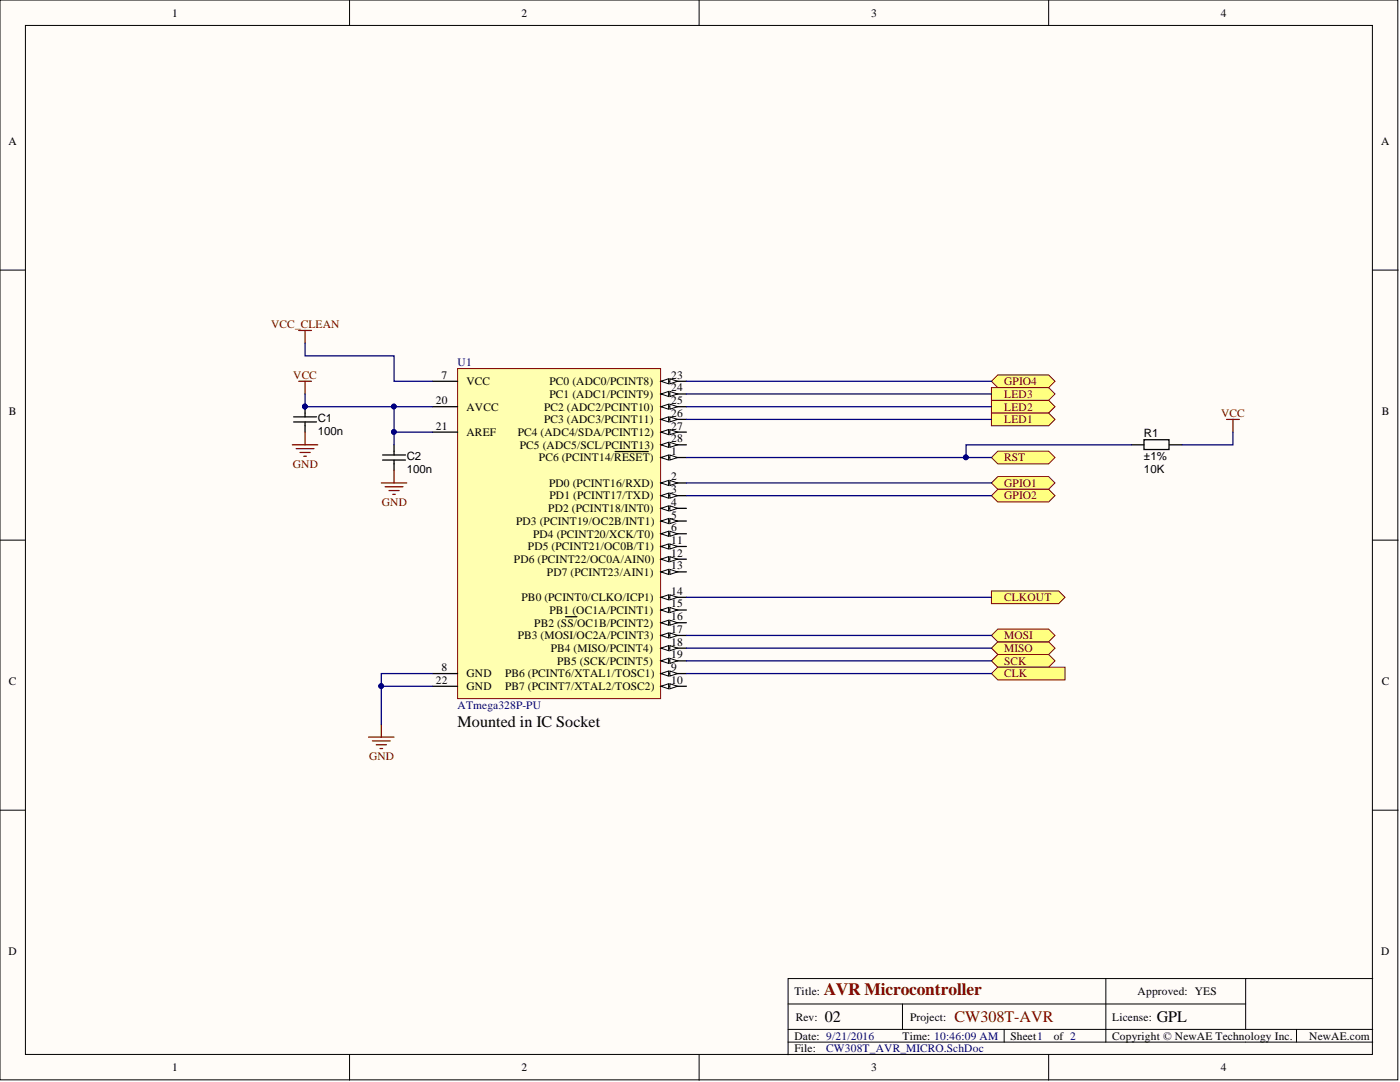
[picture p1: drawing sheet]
<svg xmlns="http://www.w3.org/2000/svg" width="279mm" height="216mm" viewBox="0 0 279 216" stroke-linecap="round" stroke-linejoin="round" font-family="sans-serif">
<defs><g id="words">
<text font-size="3.5" fill="#800000" x="164.4" y="198.6">AVR Microcontroller</text>
<g font-size="3.2">
<text x="91.3" y="145.1">Mounted in IC Socket</text>
<text x="164.6" y="204">02</text>
<text x="230.8" y="204">GPL</text>
</g>
<text font-size="3.2" fill="#800000" x="190.5" y="204">CW308T-AVR</text>
<g font-size="2.3">
<text x="34.3" y="3.3">1</text>
<text x="104.1" y="3.3">2</text>
<text x="173.9" y="3.3">3</text>
<text x="243.6" y="3.3">4</text>
<text x="1.7" y="29">A</text>
<text x="275.7" y="29">A</text>
<text x="88.1" y="75.6">7</text>
<text x="93.1" y="76.8">VCC</text>
<text x="109.7" y="76.8">PC0 (ADC0/PCINT8)</text>
<text x="133.9" y="75.6">23</text>
<text x="1.8" y="82.8">B</text>
<text x="87" y="80.6">20</text>
<text x="93.1" y="81.9">AVCC</text>
<text x="108.6" y="81.9">PC2 (ADC2/PCINT10)</text>
<text x="109.7" y="79.4">PC1 (ADC1/PCINT9)</text>
<text x="133.9" y="78.1">24</text>
<text x="133.9" y="80.6">25</text>
<text x="133.9" y="83.2">26</text>
<text x="275.7" y="82.8">B</text>
<text x="63.4" y="86.7">100n</text>
<text x="63.4" y="84.2">C1</text>
<text x="87" y="85.7">21</text>
<text x="93.1" y="87">AREF</text>
<text x="103.3" y="87">PC4 (ADC4/SDA/PCINT12)</text>
<text x="103.8" y="89.5">PC5 (ADC5/SCL/PCINT13)</text>
<text x="108.6" y="84.4">PC3 (ADC3/PCINT11)</text>
<text x="133.9" y="85.7">27</text>
<text x="133.9" y="88.3">28</text>
<text x="228.3" y="87.2">R1</text>
<text x="81.2" y="94.3">100n</text>
<text x="81.2" y="91.8">C2</text>
<text x="107.6" y="92.1">PC6 (PCINT14/RESET)</text>
<text x="133.9" y="90.8">1</text>
<text x="133.9" y="95.9">2</text>
<text x="228.3" y="91.8">±1%</text>
<text x="228.3" y="94.3">10K</text>
<text x="109.6" y="97.1">PD0 (PCINT16/RXD)</text>
<text x="109.7" y="99.7">PD1 (PCINT17/TXD)</text>
<text x="133.9" y="98.4">3</text>
<text x="133.9" y="100.9">4</text>
<text x="103" y="104.7">PD3 (PCINT19/OC2B/INT1)</text>
<text x="106.4" y="107.3">PD4 (PCINT20/XCK/T0)</text>
<text x="109.4" y="102.2">PD2 (PCINT18/INT0)</text>
<text x="133.9" y="103.5">5</text>
<text x="133.9" y="106">6</text>
<text x="102.6" y="112.3">PD6 (PCINT22/OC0A/AIN0)</text>
<text x="105.4" y="109.8">PD5 (PCINT21/OC0B/T1)</text>
<text x="133.9" y="108.5">11</text>
<text x="133.9" y="111.1">12</text>
<text x="133.9" y="113.6">13</text>
<text x="104.1" y="119.9">PB0 (PCINT0/CLKO/ICP1)</text>
<text x="109.2" y="114.9">PD7 (PCINT23/AIN1)</text>
<text x="133.9" y="118.7">14</text>
<text x="106.6" y="125">PB2 (SS/OC1B/PCINT2)</text>
<text x="109.7" y="122.5">PB1 (OC1A/PCINT1)</text>
<text x="133.9" y="121.2">15</text>
<text x="133.9" y="123.8">16</text>
<text x="103.3" y="127.6">PB3 (MOSI/OC2A/PCINT3)</text>
<text x="109.9" y="130.1">PB4 (MISO/PCINT4)</text>
<text x="133.9" y="126.3">17</text>
<text x="133.9" y="128.8">18</text>
<text x="133.9" y="131.4">19</text>
<text x="1.8" y="136.8">C</text>
<text x="87" y="136.4">22</text>
<text x="88.1" y="133.9">8</text>
<text x="93.1" y="135.2">GND</text>
<text x="93.1" y="137.7">GND</text>
<text x="100.8" y="135.2">PB6 (PCINT6/XTAL1/TOSC1)</text>
<text x="100.8" y="137.7">PB7 (PCINT7/XTAL2/TOSC2)</text>
<text x="111.2" y="132.6">PB5 (SCK/PCINT5)</text>
<text x="133.9" y="133.9">9</text>
<text x="133.9" y="136.4">10</text>
<text x="275.7" y="136.8">C</text>
<text x="1.7" y="190.6">D</text>
<text x="275.7" y="190.6">D</text>
<text x="158.5" y="198.6">Title:</text>
<text x="158.8" y="203.6">Rev:</text>
<text x="181.6" y="203.6">Project:</text>
<text x="222" y="203.6">License:</text>
<text x="227" y="198.6">Approved: YES</text>
<text x="158.5" y="207.4">Date: 9/21/2016</text>
<text x="158.5" y="210">File:</text>
<text x="180.1" y="207.4">Time: 10:46:09 AM</text>
<text x="201.7" y="207.4">Sheet1</text>
<text x="210.3" y="207.4">of 2</text>
<text x="222" y="207.4">Copyright © NewAE Technology Inc.</text>
<text x="261.3" y="207.4">NewAE.com</text>
<text x="34.3" y="213.8">1</text>
<text x="104.1" y="213.8">2</text>
<text x="173.9" y="213.8">3</text>
<text x="243.6" y="213.8">4</text>
</g>
<g font-size="2.3" fill="#800000">
<text x="54.1" y="65.4">VCC_CLEAN</text>
<text x="58.5" y="75.6">VCC</text>
<text x="200.4" y="76.8">GPIO4</text>
<text x="200.4" y="81.9">LED2</text>
<text x="200.4" y="79.4">LED3</text>
<text x="243.7" y="83.2">VCC</text>
<text x="200.4" y="84.4">LED1</text>
<text x="58.4" y="93.3">GND</text>
<text x="200.4" y="92.1">RST</text>
<text x="76.2" y="100.9">GND</text>
<text x="200.4" y="97.1">GPIO1</text>
<text x="200.4" y="99.7">GPIO2</text>
<text x="200.4" y="119.9">CLKOUT</text>
<text x="200.4" y="130.1">MISO</text>
<text x="200.4" y="127.6">MOSI</text>
<text x="200.4" y="132.6">SCK</text>
<text x="200.4" y="135.2">CLK</text>
<text x="73.6" y="151.6">GND</text>
</g>
<g font-size="2.3" fill="#000080">
<text x="91.3" y="73">U1</text>
<text x="91.3" y="141.5">ATmega328P-PU</text>
<text x="164.9" y="210">CW308T_AVR_MICRO.SchDoc</text>
</g>
</g></defs>
<g fill="#fffcf8" stroke="#000" stroke-width=".2">
<path d="M0 0h279v215.5h-279z"/>
<path d="M5.1 5.1h268.8v205.3h-268.8z"/>
</g>
<g fill="none" stroke="#000" stroke-width=".2">
<path d="M69.8 0v5.1M139.5 0v5.1M209.3 0v5.1M0 53.9h5.1M274 53.9h5M0 107.8h5.1M274 107.8h5M0 161.7h5.1M274 161.7h5M220.7 195.3v12.6M248.6 195.3h-91.3v15.2M274 195.3h-25.4v10.1"/>
<path d="M69.8 210.5v5M139.5 210.5v5M157.3 200.3h91.3M157.3 207.9h116.7M157.3 205.4h116.7M180.1 200.3v5.1M200.4 205.4v2.5M209.3 210.5v5M258.7 205.4v2.5"/>
</g>
<path d="M59.6 76.1h2.6M59.6 65.9h2.6M60.9 65.9v2.6M60.9 76.1v2.5M73.6 147.1h5M74.3 147.8h3.6M75.1 148.6h2M75.8 149.4h.6M76.1 144.5v2.6" fill="none" stroke="#800000" stroke-width=".25"/>
<g fill="#ffff80" stroke="#800000" stroke-width=".2">
<path d="M197.9 76.1l1.2-1.3h10.2l1.2 1.3-1.2 1.2h-10.2z" fill-rule="evenodd"/>
<path d="M197.9 96.4l1.2-1.3h10.2l1.2 1.3-1.2 1.2h-10.2z" fill-rule="evenodd"/>
<path d="M197.9 98.9l1.2-1.3h10.2l1.2 1.3-1.2 1.3h-10.2z" fill-rule="evenodd"/>
<path d="M197.9 79.9h11.4l1.2 1.3-1.2 1.2h-11.4z" fill-rule="evenodd"/>
<path d="M197.9 77.3h11.4l1.2 1.3-1.2 1.3h-11.4z" fill-rule="evenodd"/>
<path d="M197.9 82.4h11.4l1.2 1.3-1.2 1.3h-11.4z" fill-rule="evenodd"/>
</g>
<path d="M225.8 88.8h2.5M228.3 87.7h5v2h-5zM233.4 88.8h2.5" fill="none" stroke="#000" stroke-width=".25"/>
<path d="M244.8 83.7h2.5M246.1 83.7v2.5" fill="none" stroke="#800000" stroke-width=".25"/>
<g fill="#ffff80" stroke="#800000" stroke-width=".2">
<path d="M197.9 91.3l1.2-1.3h10.2l1.2 1.3-1.2 1.3h-10.2z" fill-rule="evenodd"/>
<path d="M197.9 117.9h13.4l1.3 1.3-1.3 1.3h-13.4z" fill-rule="evenodd"/>
</g>
<path d="M58.6 84.2h4.6M58.6 83.2h4.6M60.9 81.2v2M60.9 84.2v2" fill="none" stroke="#000" stroke-width=".25"/>
<circle cx="60.8" cy="81.1" r=".47" fill="#000080" stroke="#000080" stroke-width=".2"/>
<path d="M58.3 88.8h5.1M59.1 89.5h3.6M59.9 90.3h2M60.6 91h.5M60.9 86.2v2.6" fill="none" stroke="#800000" stroke-width=".25"/>
<path d="M91.3 73.5h40.5v65.9h-40.5z" fill="#ffffb0" stroke="#800000" stroke-width=".2"/>
<path d="M131.9 91.3h5.1" fill="none" stroke="#000" stroke-width=".25"/>
<path d="M131.9 91.3l1.5-.5v1z" fill="#fffcf8"/>
<path d="M131.9 91.3l1.5-.5v1z" fill="none" stroke="#000" stroke-width=".2"/>
<path d="M133.7 90.8l1.5 .5-1.5 .5z" fill="#fffcf8"/>
<path d="M133.7 90.8l1.5 .5-1.5 .5z" fill="none" stroke="#000" stroke-width=".2"/>
<path d="M122.8 90.1h2.7M125.5 90.1h1.1M126.7 90.1h1.3M128.1 90.1h1.3M131.9 96.4h5.1" fill="none" stroke="#000" stroke-width=".25"/>
<path d="M131.9 96.4l1.5-.5v1z" fill="#fffcf8"/>
<path d="M131.9 96.4l1.5-.5v1z" fill="none" stroke="#000" stroke-width=".2"/>
<path d="M133.7 95.9l1.5 .5-1.5 .5z" fill="#fffcf8"/>
<path d="M133.7 95.9l1.5 .5-1.5 .5z" fill="none" stroke="#000" stroke-width=".2"/>
<path d="M131.9 98.9h5.1" fill="none" stroke="#000" stroke-width=".25"/>
<path d="M131.9 98.9l1.5-.5v1z" fill="#fffcf8"/>
<path d="M131.9 98.9l1.5-.5v1z" fill="none" stroke="#000" stroke-width=".2"/>
<path d="M133.7 98.4l1.5 .5-1.5 .5z" fill="#fffcf8"/>
<path d="M133.7 98.4l1.5 .5-1.5 .5z" fill="none" stroke="#000" stroke-width=".2"/>
<path d="M131.9 101.4h5.1" fill="none" stroke="#000" stroke-width=".25"/>
<path d="M131.9 101.4l1.5-.5v1z" fill="#fffcf8"/>
<path d="M131.9 101.4l1.5-.5v1z" fill="none" stroke="#000" stroke-width=".2"/>
<path d="M133.7 100.9l1.5 .5-1.5 .5z" fill="#fffcf8"/>
<path d="M133.7 100.9l1.5 .5-1.5 .5z" fill="none" stroke="#000" stroke-width=".2"/>
<path d="M131.9 104h5.1" fill="none" stroke="#000" stroke-width=".25"/>
<path d="M131.9 104l1.5-.5v1z" fill="#fffcf8"/>
<path d="M131.9 104l1.5-.5v1z" fill="none" stroke="#000" stroke-width=".2"/>
<path d="M133.7 103.5l1.5 .5-1.5 .5z" fill="#fffcf8"/>
<path d="M133.7 103.5l1.5 .5-1.5 .5z" fill="none" stroke="#000" stroke-width=".2"/>
<path d="M131.9 106.5h5.1" fill="none" stroke="#000" stroke-width=".25"/>
<path d="M131.9 106.5l1.5-.5v1z" fill="#fffcf8"/>
<path d="M131.9 106.5l1.5-.5v1z" fill="none" stroke="#000" stroke-width=".2"/>
<path d="M133.7 106l1.5 .5-1.5 .5z" fill="#fffcf8"/>
<path d="M133.7 106l1.5 .5-1.5 .5z" fill="none" stroke="#000" stroke-width=".2"/>
<path d="M86.2 76.1h5.1M86.2 134.4h5.1M131.9 134.4h5.1" fill="none" stroke="#000" stroke-width=".25"/>
<path d="M131.9 134.4l1.5-.5v1z" fill="#fffcf8"/>
<path d="M131.9 134.4l1.5-.5v1z" fill="none" stroke="#000" stroke-width=".2"/>
<path d="M133.7 133.9l1.5 .5-1.5 .5z" fill="#fffcf8"/>
<path d="M133.7 133.9l1.5 .5-1.5 .5z" fill="none" stroke="#000" stroke-width=".2"/>
<path d="M131.9 136.9h5.1" fill="none" stroke="#000" stroke-width=".25"/>
<path d="M131.9 136.9l1.5-.5v1z" fill="#fffcf8"/>
<path d="M131.9 136.9l1.5-.5v1z" fill="none" stroke="#000" stroke-width=".2"/>
<path d="M133.7 136.4l1.5 .5-1.5 .5z" fill="#fffcf8"/>
<path d="M133.7 136.4l1.5 .5-1.5 .5z" fill="none" stroke="#000" stroke-width=".2"/>
<path d="M131.9 109h5.1" fill="none" stroke="#000" stroke-width=".25"/>
<path d="M131.9 109l1.5-.5v1.1z" fill="#fffcf8"/>
<path d="M131.9 109l1.5-.5v1.1z" fill="none" stroke="#000" stroke-width=".2"/>
<path d="M133.7 108.5l1.5 .5-1.5 .6z" fill="#fffcf8"/>
<path d="M133.7 108.5l1.5 .5-1.5 .6z" fill="none" stroke="#000" stroke-width=".2"/>
<path d="M131.9 111.6h5.1" fill="none" stroke="#000" stroke-width=".25"/>
<path d="M131.9 111.6l1.5-.5v1z" fill="#fffcf8"/>
<path d="M131.9 111.6l1.5-.5v1z" fill="none" stroke="#000" stroke-width=".2"/>
<path d="M133.7 111.1l1.5 .5-1.5 .5z" fill="#fffcf8"/>
<path d="M133.7 111.1l1.5 .5-1.5 .5z" fill="none" stroke="#000" stroke-width=".2"/>
<path d="M131.9 114.1h5.1" fill="none" stroke="#000" stroke-width=".25"/>
<path d="M131.9 114.1l1.5-.5v1z" fill="#fffcf8"/>
<path d="M131.9 114.1l1.5-.5v1z" fill="none" stroke="#000" stroke-width=".2"/>
<path d="M133.7 113.6l1.5 .5-1.5 .5z" fill="#fffcf8"/>
<path d="M133.7 113.6l1.5 .5-1.5 .5z" fill="none" stroke="#000" stroke-width=".2"/>
<path d="M131.9 119.2h5.1" fill="none" stroke="#000" stroke-width=".25"/>
<path d="M131.9 119.2l1.5-.5v1z" fill="#fffcf8"/>
<path d="M131.9 119.2l1.5-.5v1z" fill="none" stroke="#000" stroke-width=".2"/>
<path d="M133.7 118.7l1.5 .5-1.5 .5z" fill="#fffcf8"/>
<path d="M133.7 118.7l1.5 .5-1.5 .5z" fill="none" stroke="#000" stroke-width=".2"/>
<path d="M131.9 121.7h5.1" fill="none" stroke="#000" stroke-width=".25"/>
<path d="M131.9 121.7l1.5-.5v1z" fill="#fffcf8"/>
<path d="M131.9 121.7l1.5-.5v1z" fill="none" stroke="#000" stroke-width=".2"/>
<path d="M133.7 121.2l1.5 .5-1.5 .5z" fill="#fffcf8"/>
<path d="M133.7 121.2l1.5 .5-1.5 .5z" fill="none" stroke="#000" stroke-width=".2"/>
<path d="M131.9 124.3h5.1" fill="none" stroke="#000" stroke-width=".25"/>
<path d="M131.9 124.3l1.5-.5v1z" fill="#fffcf8"/>
<path d="M131.9 124.3l1.5-.5v1z" fill="none" stroke="#000" stroke-width=".2"/>
<path d="M133.7 123.8l1.5 .5-1.5 .5z" fill="#fffcf8"/>
<path d="M133.7 123.8l1.5 .5-1.5 .5z" fill="none" stroke="#000" stroke-width=".2"/>
<path d="M112.9 123.1h1.1M114.1 123.1h1M131.9 126.8h5.1" fill="none" stroke="#000" stroke-width=".25"/>
<path d="M131.9 126.8l1.5-.5v1z" fill="#fffcf8"/>
<path d="M131.9 126.8l1.5-.5v1z" fill="none" stroke="#000" stroke-width=".2"/>
<path d="M133.7 126.3l1.5 .5-1.5 .5z" fill="#fffcf8"/>
<path d="M133.7 126.3l1.5 .5-1.5 .5z" fill="none" stroke="#000" stroke-width=".2"/>
<path d="M131.9 129.3h5.1" fill="none" stroke="#000" stroke-width=".25"/>
<path d="M131.9 129.3l1.5-.5v1z" fill="#fffcf8"/>
<path d="M131.9 129.3l1.5-.5v1z" fill="none" stroke="#000" stroke-width=".2"/>
<path d="M133.7 128.8l1.5 .5-1.5 .5z" fill="#fffcf8"/>
<path d="M133.7 128.8l1.5 .5-1.5 .5z" fill="none" stroke="#000" stroke-width=".2"/>
<path d="M131.9 131.9h5.1" fill="none" stroke="#000" stroke-width=".25"/>
<path d="M131.9 131.9l1.5-.5v1z" fill="#fffcf8"/>
<path d="M131.9 131.9l1.5-.5v1z" fill="none" stroke="#000" stroke-width=".2"/>
<path d="M133.7 131.4l1.5 .5-1.5 .5z" fill="#fffcf8"/>
<path d="M133.7 131.4l1.5 .5-1.5 .5z" fill="none" stroke="#000" stroke-width=".2"/>
<path d="M131.9 76.1h5.1M86.2 81.2h5.1M86.2 86.2h5.1M86.2 136.9h5.1" fill="none" stroke="#000" stroke-width=".25"/>
<path d="M131.9 76.1l1.5-.5v1z" fill="#fffcf8"/>
<path d="M131.9 76.1l1.5-.5v1z" fill="none" stroke="#000" stroke-width=".2"/>
<path d="M133.7 75.6l1.5 .5-1.5 .5z" fill="#fffcf8"/>
<path d="M133.7 75.6l1.5 .5-1.5 .5z" fill="none" stroke="#000" stroke-width=".2"/>
<path d="M131.9 78.6h5.1" fill="none" stroke="#000" stroke-width=".25"/>
<path d="M131.9 78.6l1.5-.5v1z" fill="#fffcf8"/>
<path d="M131.9 78.6l1.5-.5v1z" fill="none" stroke="#000" stroke-width=".2"/>
<path d="M133.7 78.1l1.5 .5-1.5 .5z" fill="#fffcf8"/>
<path d="M133.7 78.1l1.5 .5-1.5 .5z" fill="none" stroke="#000" stroke-width=".2"/>
<path d="M131.9 81.2h5.1" fill="none" stroke="#000" stroke-width=".25"/>
<path d="M131.9 81.2l1.5-.6v1.1z" fill="#fffcf8"/>
<path d="M131.9 81.2l1.5-.6v1.1z" fill="none" stroke="#000" stroke-width=".2"/>
<path d="M133.7 80.6l1.5 .6-1.5 .5z" fill="#fffcf8"/>
<path d="M133.7 80.6l1.5 .6-1.5 .5z" fill="none" stroke="#000" stroke-width=".2"/>
<path d="M131.9 83.7h5.1" fill="none" stroke="#000" stroke-width=".25"/>
<path d="M131.9 83.7l1.5-.5v1z" fill="#fffcf8"/>
<path d="M131.9 83.7l1.5-.5v1z" fill="none" stroke="#000" stroke-width=".2"/>
<path d="M133.7 83.2l1.5 .5-1.5 .5z" fill="#fffcf8"/>
<path d="M133.7 83.2l1.5 .5-1.5 .5z" fill="none" stroke="#000" stroke-width=".2"/>
<path d="M131.9 86.2h5.1" fill="none" stroke="#000" stroke-width=".25"/>
<path d="M131.9 86.2l1.5-.5v1z" fill="#fffcf8"/>
<path d="M131.9 86.2l1.5-.5v1z" fill="none" stroke="#000" stroke-width=".2"/>
<path d="M133.7 85.7l1.5 .5-1.5 .5z" fill="#fffcf8"/>
<path d="M133.7 85.7l1.5 .5-1.5 .5z" fill="none" stroke="#000" stroke-width=".2"/>
<path d="M131.9 88.8h5.1" fill="none" stroke="#000" stroke-width=".25"/>
<path d="M131.9 88.8l1.5-.5v1z" fill="#fffcf8"/>
<path d="M131.9 88.8l1.5-.5v1z" fill="none" stroke="#000" stroke-width=".2"/>
<path d="M133.7 88.3l1.5 .5-1.5 .5z" fill="#fffcf8"/>
<path d="M133.7 88.3l1.5 .5-1.5 .5z" fill="none" stroke="#000" stroke-width=".2"/>
<g fill="#ffff80" stroke="#800000" stroke-width=".2">
<path d="M197.9 131.9l1.2-1.3h10.2l1.2 1.3-1.2 1.2h-10.2z" fill-rule="evenodd"/>
<path d="M197.9 129.3l1.2-1.2h10.2l1.2 1.2-1.2 1.3h-10.2z" fill-rule="evenodd"/>
<path d="M197.9 126.8l1.2-1.3h10.2l1.2 1.3-1.2 1.3h-10.2z" fill-rule="evenodd"/>
</g>
<path d="M76.4 91.8h4.5M76.4 90.8h4.5M78.6 88.8v2M78.6 91.8v2" fill="none" stroke="#000" stroke-width=".25"/>
<path d="M76.1 96.4h5.1M76.9 97.1h3.5M77.6 97.9h2.1M78.4 98.6h.5M78.6 93.8v2.6" fill="none" stroke="#800000" stroke-width=".25"/>
<path d="M197.9 134.4l1.2-1.3h13.5v2.6h-13.5z" fill-rule="evenodd" fill="#ffff80" stroke="#800000" stroke-width=".2"/>
<g fill="none" stroke="#000080" stroke-width=".25">
<path d="M60.9 78.6v2.6h25.3M60.9 68.5v2.5h17.7v5.1h7.6M137 76.1h60.9M137 78.6h60.9M78.6 81.2v5M86.2 86.2h-7.6v2.6M137 91.3h60.9M137 98.9h60.9M137 96.4h60.9M137 81.2h60.9M137 83.7h60.9M225.8 88.8h-33v2.5"/>
<path d="M246.1 86.2v2.6h-10.2M137 119.2h60.9M76.1 136.9h10.1M86.2 134.4h-10.1v10.1M137 129.3h60.9M137 126.8h60.9M137 131.9h60.9M137 134.4h60.9"/>
</g>
<g fill="#000080" stroke="#000080" stroke-width=".2">
<circle cx="76.1" cy="136.9" r=".47"/>
<circle cx="78.6" cy="81.1" r=".47"/>
<circle cx="60.8" cy="81.1" r=".47"/>
<circle cx="192.8" cy="91.3" r=".47"/>
<circle cx="78.6" cy="86.2" r=".47"/>
</g>
<use href="#words"/>
</svg>
